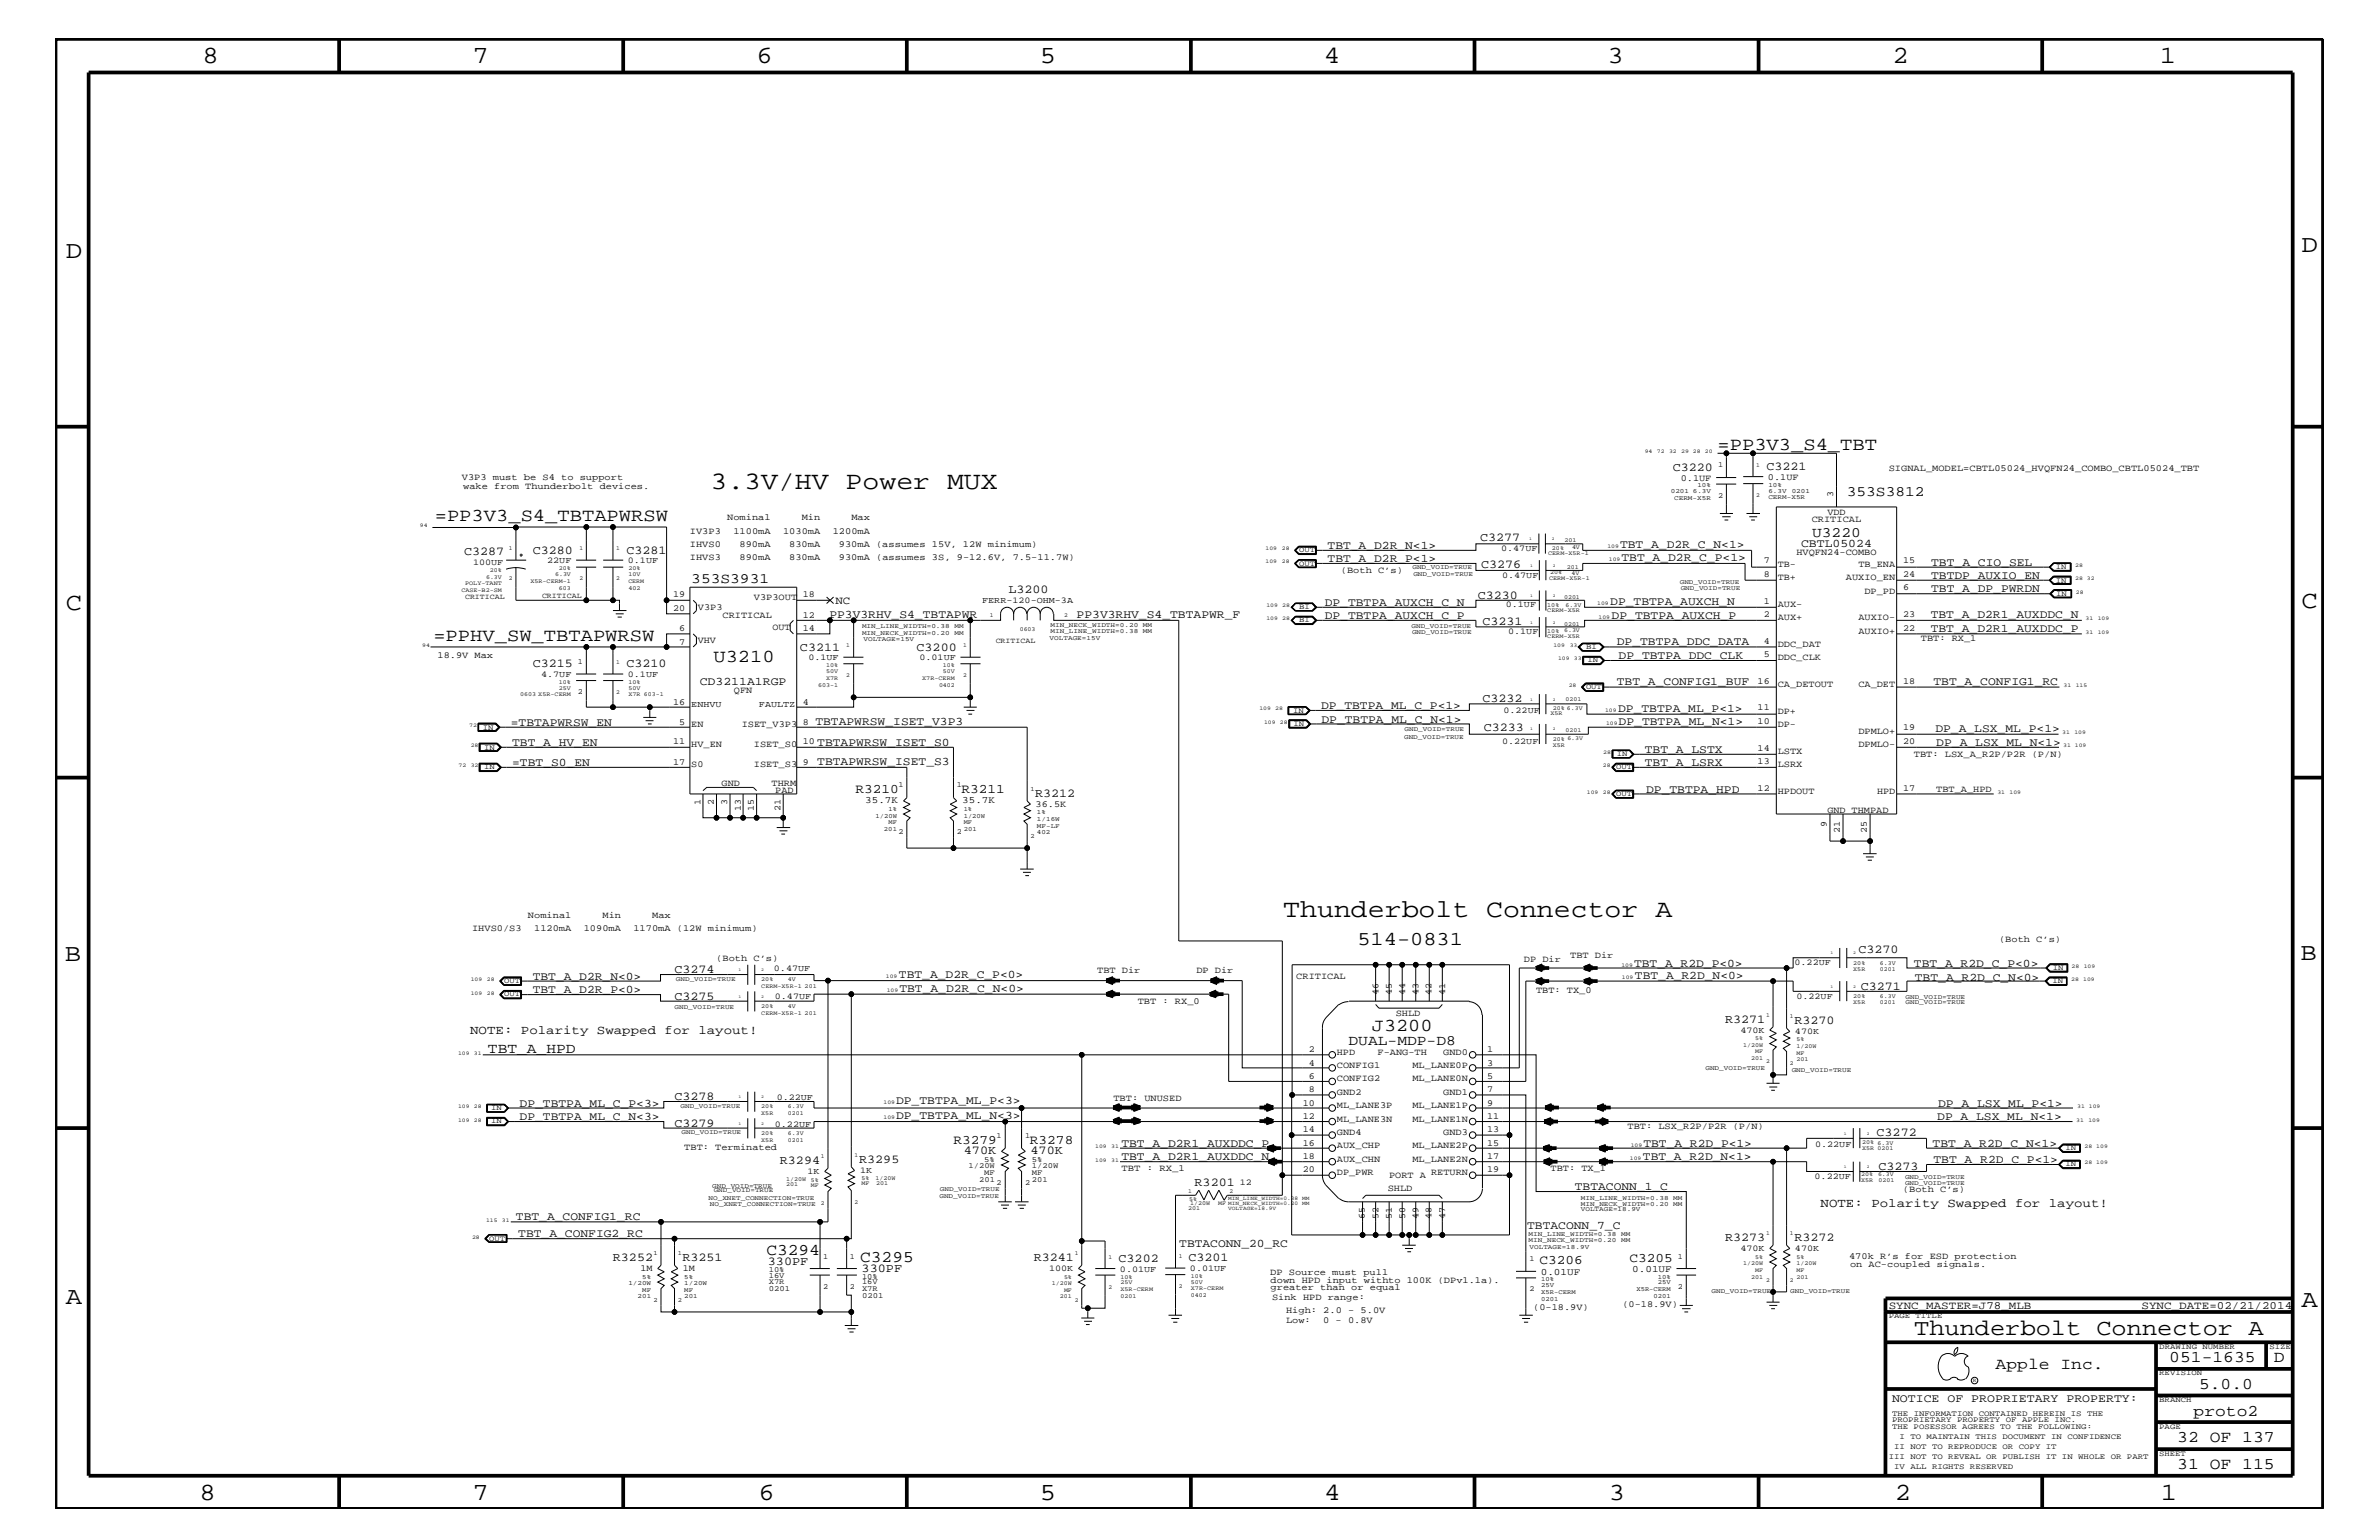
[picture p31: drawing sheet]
<svg xmlns="http://www.w3.org/2000/svg" width="432mm" height="279mm" viewBox="0 0 432 279" stroke-linecap="round" stroke-linejoin="round" font-family="sans-serif">
<defs><g id="words">
<g font-size="4.6">
<text x="128.9" y="88.7">3.3V/HV Power MUX</text>
<text x="232.9" y="166.4">Thunderbolt Connector A</text>
</g>
<g font-size="4.5">
<text x="36.7" y="11.5">8</text>
<text x="85.8" y="11.5">7</text>
<text x="137.3" y="11.5">6</text>
<text x="188.7" y="11.5">5</text>
<text x="240.3" y="11.5">4</text>
<text x="291.8" y="11.5">3</text>
<text x="343.5" y="11.5">2</text>
<text x="392" y="11.5">1</text>
<text x="11.9" y="46.8">D</text>
<text x="417.7" y="45.7">D</text>
<text x="11.9" y="110.6">C</text>
<text x="417.7" y="110.3">C</text>
<text x="11.8" y="174.3">B</text>
<text x="417.6" y="174.2">B</text>
<text x="11.9" y="236.7">A</text>
<text x="417.7" y="237.1">A</text>
<text x="36.2" y="272.1">8</text>
<text x="85.8" y="272.1">7</text>
<text x="137.7" y="272.1">6</text>
<text x="188.7" y="272.1">5</text>
<text x="240.4" y="272.1">4</text>
<text x="292" y="272.1">3</text>
<text x="343.9" y="272.1">2</text>
<text x="392.2" y="272.1">1</text>
</g>
<text font-size="4.1" x="347.4" y="242.3">Thunderbolt Connector A</text>
<text font-size="3.6" x="246.4" y="171.5">514-0831</text>
<g font-size="3.3">
<text x="311.7" y="81.6">=PP3V3_S4_TBT</text>
<text x="78.9" y="94.6">=PP3V3_S4_TBTAPWRSW</text>
<text x="78.7" y="116.4">=PPHV_SW_TBTAPWRSW</text>
<text x="129.5" y="120.2">U3210</text>
<text x="249" y="187.1">J3200</text>
</g>
<g font-size="3">
<text x="139.1" y="227.7">C3294</text>
<text x="156.1" y="229">C3295</text>
<text x="362.2" y="248.4">Apple Inc.</text>
<text x="393.7" y="247.1">051-1635</text>
<text x="399.2" y="252">5.0.0</text>
<text x="412.7" y="247.1">D</text>
<text x="398.1" y="256.8">proto2</text>
<text x="395.2" y="261.6">32 OF 137</text>
<text x="395.2" y="266.6">31 OF 115</text>
</g>
<g font-size="2.6">
<text x="335.2" y="90">353S3812</text>
<text x="328.9" y="97.5">U3220</text>
<text x="125.5" y="105.9">353S3931</text>
<text x="88.6" y="191.1">TBT_A_HPD</text>
<text x="244.8" y="189.5">DUAL-MDP-D8</text>
</g>
<g font-size="2.4">
<text x="155.3" y="144">R3210</text>
<text x="174.5" y="144">R3211</text>
<text x="173.1" y="207.6">R3279</text>
<text x="186.9" y="207.6">R3278</text>
<text x="279.4" y="229.4">C3206</text>
<text x="295.7" y="229">C3205</text>
</g>
<g font-size="2.3">
<text x="85.3" y="187.6">NOTE: Polarity Swapped for layout!</text>
<text x="330.5" y="219">NOTE: Polarity Swapped for layout!</text>
</g>
<g font-size="2.2">
<text x="303.6" y="85.4">C3220</text>
<text x="320.6" y="85.3">C3221</text>
<text x="84.2" y="100.8">C3287</text>
<text x="96.7" y="100.4">C3280</text>
<text x="113.7" y="100.4">C3281</text>
<text x="268.6" y="98.2">C3277</text>
<text x="183" y="107.6">L3200</text>
<text x="268.8" y="103">C3276</text>
<text x="268.2" y="108.7">C3230</text>
<text x="269.1" y="113.4">C3231</text>
<text x="145.2" y="118.1">C3211</text>
<text x="166.4" y="118.1">C3200</text>
<text x="96.7" y="121">C3215</text>
<text x="113.7" y="121">C3210</text>
<text x="269.1" y="127.4">C3232</text>
<text x="269.3" y="132.7">C3233</text>
<text x="187.9" y="144.6">R3212</text>
<text x="337.3" y="172.9">C3270</text>
<text x="122.4" y="176.6">C3274</text>
<text x="337.7" y="179.6">C3271</text>
<text x="122.4" y="181.4">C3275</text>
<text x="313.1" y="185.5">R3271</text>
<text x="325.7" y="185.8">R3270</text>
<text x="122.4" y="199.6">C3278</text>
<text x="122.4" y="204.4">C3279</text>
<text x="174.9" y="209.4">470K</text>
<text x="187" y="209.4">470K</text>
<text x="340.6" y="206">C3272</text>
<text x="141.6" y="211.3">R3294</text>
<text x="156" y="211">R3295</text>
<text x="216.8" y="215.3">R3201</text>
<text x="341" y="212.2">C3273</text>
<text x="313.1" y="225.2">R3273</text>
<text x="325.7" y="225.2">R3272</text>
<text x="111.3" y="228.8">R3252</text>
<text x="123.9" y="228.8">R3251</text>
<text x="139.4" y="229.6">330PF</text>
<text x="156.4" y="230.7">330PF</text>
<text x="187.6" y="228.8">R3241</text>
<text x="203" y="229">C3202</text>
<text x="215.7" y="228.8">C3201</text>
</g>
<g font-size="2.1">
<text x="241" y="99.6">TBT_A_D2R_N&lt;1&gt;</text>
<text x="294" y="99.3">TBT_A_D2R_C_N&lt;1&gt;</text>
<text x="294.3" y="101.8">TBT_A_D2R_C_P&lt;1&gt;</text>
<text x="326.9" y="99.3">CBTL05024</text>
<text x="241" y="102.1">TBT_A_D2R_P&lt;1&gt;</text>
<text x="350.5" y="105">TBTDP_AUXIO_EN</text>
<text x="350.5" y="107.5">TBT_A_DP_PWRDN</text>
<text x="350.5" y="102.6">TBT_A_CIO_SEL</text>
<text x="150.5" y="112">PP3V3RHV_S4_TBTAPWR</text>
<text x="195.4" y="112">PP3V3RHV_S4_TBTAPWR_F</text>
<text x="240.5" y="112.3">DP_TBTPA_AUXCH_C_P</text>
<text x="240.5" y="109.9">DP_TBTPA_AUXCH_C_N</text>
<text x="292.3" y="109.8">DP_TBTPA_AUXCH_N</text>
<text x="292.5" y="112.3">DP_TBTPA_AUXCH_P</text>
<text x="350.4" y="112.2">TBT_A_D2R1_AUXDDC_N</text>
<text x="293.5" y="117">DP_TBTPA_DDC_DATA</text>
<text x="293.8" y="119.5">DP_TBTPA_DDC_CLK</text>
<text x="350.4" y="114.7">TBT_A_D2R1_AUXDDC_P</text>
<text x="127" y="124.2">CD3211A1RGP</text>
<text x="293.5" y="124.2">TBT_A_CONFIG1_BUF</text>
<text x="350.9" y="124.3">TBT_A_CONFIG1_RC</text>
<text x="92.7" y="131.7">=TBTAPWRSW_EN</text>
<text x="148" y="131.6">TBTAPWRSW_ISET_V3P3</text>
<text x="239.8" y="128.7">DP_TBTPA_ML_C_P&lt;1&gt;</text>
<text x="239.9" y="131.1">DP_TBTPA_ML_C_N&lt;1&gt;</text>
<text x="293.7" y="129.1">DP_TBTPA_ML_P&lt;1&gt;</text>
<text x="293.8" y="131.6">DP_TBTPA_ML_N&lt;1&gt;</text>
<text x="93" y="135.3">TBT_A_HV_EN</text>
<text x="148.3" y="135.3">TBTAPWRSW_ISET_S0</text>
<text x="298.5" y="136.6">TBT_A_LSTX</text>
<text x="351.3" y="132.8">DP_A_LSX_ML_P&lt;1&gt;</text>
<text x="351.5" y="135.3">DP_A_LSX_ML_N&lt;1&gt;</text>
<text x="93" y="139">=TBT_S0_EN</text>
<text x="148.3" y="138.7">TBTAPWRSW_ISET_S3</text>
<text x="298.5" y="139">TBT_A_LSRX</text>
<text x="298.8" y="143.9">DP_TBTPA_HPD</text>
<text x="96.7" y="177.7">TBT_A_D2R_N&lt;0&gt;</text>
<text x="163.2" y="177.4">TBT_A_D2R_C_P&lt;0&gt;</text>
<text x="163.2" y="179.9">TBT_A_D2R_C_N&lt;0&gt;</text>
<text x="296.6" y="175.4">TBT_A_R2D_P&lt;0&gt;</text>
<text x="296.8" y="177.7">TBT_A_R2D_N&lt;0&gt;</text>
<text x="347.4" y="175.4">TBT_A_R2D_C_P&lt;0&gt;</text>
<text x="347.6" y="177.9">TBT_A_R2D_C_N&lt;0&gt;</text>
<text x="96.7" y="180.2">TBT_A_D2R_P&lt;0&gt;</text>
<text x="94.3" y="203.2">DP_TBTPA_ML_C_N&lt;3&gt;</text>
<text x="94.3" y="200.9">DP_TBTPA_ML_C_P&lt;3&gt;</text>
<text x="162.6" y="200.3">DP_TBTPA_ML_P&lt;3&gt;</text>
<text x="162.6" y="203">DP_TBTPA_ML_N&lt;3&gt;</text>
<text x="351.6" y="203.2">DP_A_LSX_ML_N&lt;1&gt;</text>
<text x="351.8" y="200.9">DP_A_LSX_ML_P&lt;1&gt;</text>
<text x="203.5" y="208.1">TBT_A_D2R1_AUXDDC_P</text>
<text x="298.3" y="208.1">TBT_A_R2D_P&lt;1&gt;</text>
<text x="350.8" y="208.1">TBT_A_R2D_C_N&lt;1&gt;</text>
<text x="203.5" y="210.5">TBT_A_D2R1_AUXDDC_N</text>
<text x="285.8" y="215.8">TBTACONN_1_C</text>
<text x="298.2" y="210.4">TBT_A_R2D_N&lt;1&gt;</text>
<text x="350.9" y="211">TBT_A_R2D_C_P&lt;1&gt;</text>
<text x="93.6" y="221.4">TBT_A_CONFIG1_RC</text>
<text x="94.1" y="224.5">TBT_A_CONFIG2_RC</text>
<text x="214" y="226.3">TBTACONN_20_RC</text>
<text x="277.2" y="223">TBTACONN_7_C</text>
<text x="343.4" y="254.4">NOTICE OF PROPRIETARY PROPERTY:</text>
</g>
<g font-size="2">
<text x="151.6" y="109.5">NC</text>
<text x="342.8" y="237.4">SYNC_MASTER=J78_MLB</text>
<text x="388.7" y="237.4">SYNC_DATE=02/21/2014</text>
</g>
<g font-size="1.8">
<text x="157.1" y="145.7">35.7K</text>
<text x="174.7" y="145.7">35.7K</text>
<text x="279.7" y="231.3">0.01UF</text>
<text x="296.2" y="230.7">0.01UF</text>
</g>
<g font-size="1.7">
<text x="83.8" y="87.1">V3P3 must be S4 to support</text>
<text x="84.1" y="88.7">wake from Thunderbolt devices.</text>
<text x="305.1" y="87.2">0.1UF</text>
<text x="320.9" y="87.1">0.1UF</text>
<text x="342.8" y="85.5">SIGNAL_MODEL=CBTL05024_HVQFN24_COMBO_CBTL05024_TBT</text>
<text x="132" y="94.3">Nominal</text>
<text x="145.5" y="94.3">Min</text>
<text x="154.5" y="94.3">Max</text>
<text x="328.8" y="94.8">CRITICAL</text>
<text x="331.7" y="93.4">VDD</text>
<text x="332.7" y="90.1" transform="rotate(-90 332.7 90.1)">3</text>
<text x="125.2" y="99.3">IHVS0</text>
<text x="125.2" y="101.6">IHVS3</text>
<text x="125.2" y="96.8">IV3P3</text>
<text x="133.1" y="96.8">1100mA</text>
<text x="134.2" y="99.3">890mA</text>
<text x="134.2" y="101.6">890mA</text>
<text x="142.1" y="96.8">1030mA</text>
<text x="143.2" y="99.3">830mA</text>
<text x="143.2" y="101.6">830mA</text>
<text x="151.1" y="96.8">1200mA</text>
<text x="152.3" y="99.3">930mA (assumes 15V, 12W minimum)</text>
<text x="152.3" y="101.6">930mA (assumes 3S, 9-12.6V, 7.5-11.7W)</text>
<text x="326.1" y="100.8">HVQFN24-COMBO</text>
<text x="243.4" y="104">(Both C’s)</text>
<text x="320.1" y="102.2">7</text>
<text x="320.1" y="104.7">8</text>
<text x="322.7" y="105.3">TB+</text>
<text x="322.7" y="102.9">TB-</text>
<text x="335" y="105.3">AUXIO_EN</text>
<text x="337.3" y="102.9">TB_ENA</text>
<text x="338.4" y="107.7">DP_PD</text>
<text x="345.4" y="107.1">6</text>
<text x="345.4" y="104.7">24</text>
<text x="345.4" y="102.2">15</text>
<text x="122.2" y="108.4">19</text>
<text x="122.2" y="110.9">20</text>
<text x="126.7" y="110.6">V3P3</text>
<text x="131.1" y="112">CRITICAL</text>
<text x="136.8" y="108.8">V3P3OUT</text>
<text x="145.7" y="112">12</text>
<text x="145.7" y="108.4">18</text>
<text x="320.1" y="112">2</text>
<text x="320.1" y="109.5">1</text>
<text x="322.7" y="112.6">AUX+</text>
<text x="322.7" y="110.2">AUX-</text>
<text x="337.3" y="112.6">AUXIO-</text>
<text x="345.4" y="112">23</text>
<text x="79.4" y="119.3">18.9V Max</text>
<text x="123.3" y="114.5">6</text>
<text x="123.3" y="117">7</text>
<text x="126.7" y="116.7">VHV</text>
<text x="140.2" y="114.2">OUT</text>
<text x="145.7" y="114.5">14</text>
<text x="320.1" y="119.2">5</text>
<text x="320.1" y="116.8">4</text>
<text x="322.7" y="119.8">DDC_CLK</text>
<text x="322.7" y="117.4">DDC_DAT</text>
<text x="337.3" y="115">AUXIO+</text>
<text x="345.4" y="114.4">22</text>
<text x="348.7" y="116.4">TBT: RX_1</text>
<text x="133.2" y="125.7">QFN</text>
<text x="319" y="124.1">16</text>
<text x="322.7" y="124.7">CA_DETOUT</text>
<text x="337.3" y="124.7">CA_DET</text>
<text x="345.4" y="124.1">18</text>
<text x="122.2" y="127.9">16</text>
<text x="123.3" y="131.5">5</text>
<text x="125.5" y="131.9">EN</text>
<text x="134.6" y="131.9">ISET_V3P3</text>
<text x="145.7" y="131.5">8</text>
<text x="145.7" y="127.9">4</text>
<text x="319" y="128.9">11</text>
<text x="319" y="131.3">10</text>
<text x="322.7" y="129.6">DP+</text>
<text x="322.7" y="131.9">DP-</text>
<text x="122.2" y="135.1">11</text>
<text x="125.5" y="135.6">HV_EN</text>
<text x="136.8" y="135.5">ISET_S0</text>
<text x="145.7" y="135.1">10</text>
<text x="319" y="136.2">14</text>
<text x="322.7" y="136.8">LSTX</text>
<text x="337.3" y="133.2">DPMLO+</text>
<text x="337.3" y="135.6">DPMLO-</text>
<text x="345.4" y="132.5">19</text>
<text x="345.4" y="135">20</text>
<text x="347.4" y="137.3">TBT: LSX_A_R2P/P2R (P/N)</text>
<text x="122.2" y="138.7">17</text>
<text x="125.5" y="139.2">S0</text>
<text x="131" y="142.6">GND</text>
<text x="136.8" y="139.1">ISET_S3</text>
<text x="140" y="142.6">THRM</text>
<text x="140.7" y="143.9">PAD</text>
<text x="145.7" y="138.7">9</text>
<text x="319" y="138.6">13</text>
<text x="319" y="143.5">12</text>
<text x="322.7" y="139.2">LSRX</text>
<text x="345.4" y="143.5">17</text>
<text x="351.5" y="143.7">TBT_A_HPD</text>
<text x="127.2" y="146" transform="rotate(-90 127.2 146)">1</text>
<text x="129.5" y="146" transform="rotate(-90 129.5 146)">2</text>
<text x="132" y="146" transform="rotate(-90 132 146)">3</text>
<text x="134.5" y="147.1" transform="rotate(-90 134.5 147.1)">13</text>
<text x="136.8" y="147.1" transform="rotate(-90 136.8 147.1)">15</text>
<text x="141.6" y="147.1" transform="rotate(-90 141.6 147.1)">21</text>
<text x="188" y="146.4">36.5K</text>
<text x="322.7" y="144">HPDOUT</text>
<text x="331.7" y="147.5">GND THMPAD</text>
<text x="340.7" y="144">HPD</text>
<text x="331.6" y="150.1" transform="rotate(-90 331.6 150.1)">9</text>
<text x="333.9" y="151.2" transform="rotate(-90 333.9 151.2)">21</text>
<text x="338.8" y="151.2" transform="rotate(-90 338.8 151.2)">25</text>
<text x="95.8" y="166.5">Nominal</text>
<text x="109.4" y="166.5">Min</text>
<text x="118.4" y="166.5">Max</text>
<text x="85.7" y="168.9">IHVS0/S3</text>
<text x="96.9" y="168.9">1120mA</text>
<text x="106" y="168.9">1090mA</text>
<text x="115" y="168.9">1170mA (12W minimum)</text>
<text x="285" y="173.8">TBT Dir</text>
<text x="362.8" y="170.9">(Both C’s)</text>
<text x="130" y="174.3">(Both C’s)</text>
<text x="199.1" y="176.6">TBT Dir</text>
<text x="217.2" y="176.6">DP Dir</text>
<text x="235.3" y="177.6">CRITICAL</text>
<text x="276.6" y="174.6">DP Dir</text>
<text x="206.5" y="182.1">TBT : RX_0</text>
<text x="250.2" y="180.5" transform="rotate(-90 250.2 180.5)">46</text>
<text x="252.6" y="180.5" transform="rotate(-90 252.6 180.5)">45</text>
<text x="253.3" y="184.3">SHLD</text>
<text x="255" y="180.5" transform="rotate(-90 255 180.5)">44</text>
<text x="257.5" y="180.5" transform="rotate(-90 257.5 180.5)">43</text>
<text x="259.8" y="180.5" transform="rotate(-90 259.8 180.5)">42</text>
<text x="262.3" y="180.5" transform="rotate(-90 262.3 180.5)">41</text>
<text x="278.8" y="180.2">TBT: TX_0</text>
<text x="237.6" y="190.9">2</text>
<text x="242.7" y="191.4">HPD</text>
<text x="250" y="191.4">F-ANG-TH</text>
<text x="262" y="191.4">GND0</text>
<text x="269.9" y="190.9">1</text>
<text x="237.6" y="193.3">4</text>
<text x="237.6" y="195.7">6</text>
<text x="242.7" y="193.7">CONFIG1</text>
<text x="242.7" y="196.2">CONFIG2</text>
<text x="256.4" y="193.7">ML_LANE0P</text>
<text x="256.4" y="196.2">ML_LANE0N</text>
<text x="269.9" y="195.7">5</text>
<text x="269.9" y="193.3">3</text>
<text x="202.1" y="199.8">TBT: UNUSED</text>
<text x="236.5" y="200.6">10</text>
<text x="236.5" y="203">12</text>
<text x="237.6" y="198.1">8</text>
<text x="242.7" y="198.7">GND2</text>
<text x="242.7" y="203.5">ML_LANE3N</text>
<text x="242.7" y="201">ML_LANE3P</text>
<text x="256.4" y="203.5">ML_LANE1N</text>
<text x="256.4" y="201">ML_LANE1P</text>
<text x="262" y="198.7">GND1</text>
<text x="269.9" y="203">11</text>
<text x="269.9" y="198.1">7</text>
<text x="269.9" y="200.6">9</text>
<text x="124.2" y="208.7">TBT: Terminated</text>
<text x="236.5" y="205.4">14</text>
<text x="236.5" y="207.9">16</text>
<text x="242.7" y="205.9">GND4</text>
<text x="242.7" y="208.3">AUX_CHP</text>
<text x="256.4" y="208.3">ML_LANE2P</text>
<text x="262" y="205.9">GND3</text>
<text x="269.9" y="205.4">13</text>
<text x="269.9" y="207.9">15</text>
<text x="295.4" y="204.8">TBT: LSX_R2P/P2R (P/N)</text>
<text x="203.5" y="212.5">TBT : RX_1</text>
<text x="236.5" y="212.7">20</text>
<text x="236.5" y="210.3">18</text>
<text x="242.7" y="213.2">DP_PWR</text>
<text x="242.7" y="210.8">AUX_CHN</text>
<text x="252.1" y="213.8">PORT A</text>
<text x="256.4" y="210.8">ML_LANE2N</text>
<text x="259.8" y="213.2">RETURN</text>
<text x="269.9" y="212.7">19</text>
<text x="269.9" y="210.3">17</text>
<text x="281.4" y="212.5">TBT: TX_1</text>
<text x="247.7" y="221.1" transform="rotate(-90 247.7 221.1)">65</text>
<text x="250.2" y="221.1" transform="rotate(-90 250.2 221.1)">52</text>
<text x="251.9" y="216">SHLD</text>
<text x="252.6" y="221.1" transform="rotate(-90 252.6 221.1)">51</text>
<text x="255" y="221.1" transform="rotate(-90 255 221.1)">50</text>
<text x="257.5" y="221.1" transform="rotate(-90 257.5 221.1)">49</text>
<text x="259.8" y="221.1" transform="rotate(-90 259.8 221.1)">48</text>
<text x="262.3" y="221.1" transform="rotate(-90 262.3 221.1)">47</text>
<text x="345.4" y="216.2">(Both C’s)</text>
<text x="116.2" y="230.7">1M</text>
<text x="124" y="230.7">1M</text>
<text x="230.5" y="231.3">DP Source must pull</text>
<text x="230.6" y="232.7">down HPD input withto 100K (DPv1.1a).</text>
<text x="335.6" y="228.4">470k R’s for ESD protection</text>
<text x="335.8" y="229.9">on AC-coupled signals.</text>
<text x="230.6" y="234">greater than or equal</text>
<text x="230.9" y="235.8">Sink HPD range:</text>
<text x="233.4" y="238.3">High: 2.0 - 5.0V</text>
<text x="278.3" y="237.7">(0-18.9V)</text>
<text x="294.5" y="237.1">(0-18.9V)</text>
<text x="233.4" y="240.1">Low:</text>
<text x="240.2" y="240.1">0 - 0.8V</text>
</g>
<g font-size="1.6">
<text x="272.5" y="99.9">0.47UF</text>
<text x="85.9" y="102.5">100UF</text>
<text x="99.3" y="102.2">22UF</text>
<text x="114" y="102.2">0.1UF</text>
<text x="272.6" y="104.8">0.47UF</text>
<text x="178.3" y="109.3">FERR-120-OHM-3A</text>
<text x="273.3" y="110.2">0.1UF</text>
<text x="146.7" y="119.8">0.1UF</text>
<text x="166.9" y="119.8">0.01UF</text>
<text x="273.7" y="115">0.1UF</text>
<text x="98.2" y="122.9">4.7UF</text>
<text x="114" y="122.9">0.1UF</text>
<text x="125.5" y="128.3">ENHVU</text>
<text x="137.8" y="128.3">FAULTZ</text>
<text x="272.9" y="129.4">0.22UF</text>
<text x="272.6" y="134.9">0.22UF</text>
<text x="140.5" y="176.2">0.47UF</text>
<text x="325.7" y="175">0.22UF</text>
<text x="140.6" y="181.3">0.47UF</text>
<text x="326.1" y="181.2">0.22UF</text>
<text x="315.9" y="187.4">470K</text>
<text x="325.8" y="187.6">470K</text>
<text x="141" y="199.5">0.22UF</text>
<text x="140.6" y="204.4">0.22UF</text>
<text x="329.4" y="208.1">0.22UF</text>
<text x="146.6" y="213">1K</text>
<text x="156.1" y="212.8">1K</text>
<text x="225" y="214.9">12</text>
<text x="329.4" y="213.9">0.22UF</text>
<text x="315.9" y="227">470K</text>
<text x="325.8" y="227">470K</text>
<text x="190.4" y="230.7">100K</text>
<text x="203.3" y="230.7">0.01UF</text>
<text x="216" y="230.7">0.01UF</text>
</g>
<g font-size="1.4">
<text x="311.8" y="84.8">1</text>
<text x="311.8" y="90.3">2</text>
<text x="235.8" y="100.2">OUT</text>
<text x="235.8" y="102.6">OUT</text>
<text x="373.1" y="103.2">IN</text>
<text x="373.1" y="105.7">IN</text>
<text x="84.4" y="108.7">CRITICAL</text>
<text x="98.4" y="108.6">CRITICAL</text>
<text x="235.8" y="110.5">BI</text>
<text x="235.8" y="112.9">BI</text>
<text x="373.2" y="108.1">IN</text>
<text x="180.7" y="116.7">CRITICAL</text>
<text x="287.9" y="117.8">BI</text>
<text x="104.9" y="125.9">2</text>
<text x="104.9" y="120.4">1</text>
<text x="287.9" y="125.1">OUT</text>
<text x="288.1" y="120.2">IN</text>
<text x="234.7" y="129.3">IN</text>
<text x="234.8" y="131.7">IN</text>
<text x="87.6" y="132.4">IN</text>
<text x="87.9" y="136">IN</text>
<text x="293.5" y="137.2">IN</text>
<text x="87.9" y="139.6">IN</text>
<text x="163.1" y="142.9">1</text>
<text x="173.7" y="142.9">1</text>
<text x="293.4" y="139.6">OUT</text>
<text x="293.4" y="144.5">OUT</text>
<text x="163.1" y="151.3">2</text>
<text x="173.7" y="151.3">2</text>
<text x="91.5" y="178.4">OUT</text>
<text x="372.5" y="178.4">IN</text>
<text x="372.6" y="176">IN</text>
<text x="91.5" y="180.8">OUT</text>
<text x="89.2" y="201.5">IN</text>
<text x="89.2" y="203.8">IN</text>
<text x="180.8" y="206.5">1</text>
<text x="186.1" y="206.5">1</text>
<text x="374.9" y="208.7">IN</text>
<text x="175.8" y="211.9">1/20W</text>
<text x="177.7" y="214.4">201</text>
<text x="178.6" y="213.2">MF</text>
<text x="178.6" y="210.8">5%</text>
<text x="180.8" y="215">2</text>
<text x="186.1" y="215">2</text>
<text x="187.3" y="214.4">201</text>
<text x="187.3" y="210.8">5%</text>
<text x="187.3" y="211.9">1/20W</text>
<text x="187.3" y="213.2">MF</text>
<text x="374.9" y="211.6">IN</text>
<text x="88.8" y="225.1">OUT</text>
<text x="139.5" y="231.8">16V</text>
<text x="139.5" y="230.7">10%</text>
<text x="139.5" y="233">X7R</text>
<text x="149.4" y="233.8">2</text>
<text x="149.4" y="228.4">1</text>
<text x="154.3" y="233.8">2</text>
<text x="154.3" y="228.4">1</text>
<text x="156.5" y="233">16V</text>
<text x="156.5" y="232">10%</text>
<text x="277.6" y="228.8">1</text>
<text x="304.5" y="233.8">2</text>
<text x="304.5" y="228.4">1</text>
<text x="139.5" y="234.3">0201</text>
<text x="156.5" y="234.3">X7R</text>
<text x="156.5" y="235.5">0201</text>
<text x="277.6" y="234.3">2</text>
<text x="342.8" y="239.2">PAGE TITLE</text>
<text x="391.9" y="244.7">DRAWING NUMBER</text>
<text x="411.9" y="244.7">SIZE</text>
<text x="391.9" y="249.5">REVISION</text>
<text x="343.4" y="256.8">THE INFORMATION CONTAINED HEREIN IS THE</text>
<text x="391.9" y="254.4">BRANCH</text>
<text x="343.4" y="258">PROPRIETARY PROPERTY OF APPLE INC.</text>
<text x="343.4" y="259.3">THE POSESSOR AGREES TO THE FOLLOWING:</text>
<text x="343.8" y="262.9">II NOT TO REPRODUCE OR COPY IT</text>
<text x="344.8" y="261.1">I TO MAINTAIN THIS DOCUMENT IN CONFIDENCE</text>
<text x="391.9" y="259.3">PAGE</text>
<text x="342.8" y="264.7">III NOT TO REVEAL OR PUBLISH IT IN WHOLE OR PART</text>
<text x="343.8" y="266.6">IV ALL RIGHTS RESERVED</text>
<text x="391.9" y="264.1">SHEET</text>
</g>
<g font-size="1.2">
<text x="303.3" y="89.5">0201</text>
<text x="307.3" y="89.5">6.3V</text>
<text x="308.1" y="88.4">10%</text>
<text x="321" y="89.4">6.3V</text>
<text x="321" y="88.3">10%</text>
<text x="325.2" y="89.4">0201</text>
<text x="303.9" y="90.7">CERM-X5R</text>
<text x="321" y="90.6">CERM-X5R</text>
<text x="256.4" y="103.3">GND_VOID=TRUE</text>
<text x="256.5" y="104.4">GND_VOID=TRUE</text>
<text x="304.9" y="106">GND_VOID=TRUE</text>
<text x="305.1" y="107.1">GND_VOID=TRUE</text>
<text x="156.5" y="114">MIN_LINE_WIDTH=0.38</text>
<text x="173.2" y="114">MM</text>
<text x="190.7" y="113.7">MIN_NECK_WIDTH=0.20</text>
<text x="207.4" y="113.7">MM</text>
<text x="256.2" y="114">GND_VOID=TRUE</text>
<text x="156.5" y="115.3">MIN_NECK_WIDTH=0.20</text>
<text x="156.7" y="116.4">VOLTAGE=15V</text>
<text x="173.2" y="115.3">MM</text>
<text x="190.5" y="116.1">VOLTAGE=15V</text>
<text x="190.7" y="114.8">MIN_LINE_WIDTH=0.38</text>
<text x="207.4" y="114.8">MM</text>
<text x="256.3" y="115.1">GND_VOID=TRUE</text>
<text x="254.8" y="134.1">GND_VOID=TRUE</text>
<text x="254.9" y="132.7">GND_VOID=TRUE</text>
<text x="187" y="143.5">1</text>
<text x="158.9" y="148.4">1/20W</text>
<text x="161.3" y="149.5">MF</text>
<text x="161.3" y="147.1">1%</text>
<text x="174.9" y="147.1">1%</text>
<text x="174.9" y="149.5">MF</text>
<text x="174.9" y="148.4">1/20W</text>
<text x="188.2" y="147.7">1%</text>
<text x="188.2" y="149">1/16W</text>
<text x="160.4" y="150.7">201</text>
<text x="174.9" y="150.7">201</text>
<text x="187" y="152">2</text>
<text x="188.2" y="151.3">402</text>
<text x="188.2" y="150.1">MF-LF</text>
<text x="122.7" y="178">GND_VOID=TRUE</text>
<text x="122.4" y="183">GND_VOID=TRUE</text>
<text x="345.9" y="181.2">GND_VOID=TRUE</text>
<text x="345.9" y="182.2">GND_VOID=TRUE</text>
<text x="309.5" y="194.2">GND_VOID=TRUE</text>
<text x="325.2" y="194.5">GND_VOID=TRUE</text>
<text x="123.5" y="201">GND_VOID=TRUE</text>
<text x="123.7" y="205.8">GND_VOID=TRUE</text>
<text x="129.3" y="215.5">GND_VOID=TRUE</text>
<text x="345.8" y="213.9">GND_VOID=TRUE</text>
<text x="345.8" y="214.9">GND_VOID=TRUE</text>
<text x="128.6" y="217.8">NO_XNET_CONNECTION=TRUE</text>
<text x="128.9" y="218.7">NO_XNET_CONNECTION=TRUE</text>
<text x="129.5" y="216.4">GND_VOID=TRUE</text>
<text x="170.5" y="217.3">GND_VOID=TRUE</text>
<text x="170.6" y="216.1">GND_VOID=TRUE</text>
<text x="286.9" y="218.9">MIN_NECK_WIDTH=0.20</text>
<text x="286.9" y="217.8">MIN_LINE_WIDTH=0.38</text>
<text x="286.9" y="219.7">VOLTAGE=18.9V</text>
<text x="303.7" y="218.9">MM</text>
<text x="303.7" y="217.8">MM</text>
<text x="118.6" y="227.7">1</text>
<text x="123" y="227.7">1</text>
<text x="277.5" y="224.3">MIN_LINE_WIDTH=0.38</text>
<text x="277.5" y="225.4">MIN_NECK_WIDTH=0.20</text>
<text x="277.6" y="226.7">VOLTAGE=18.9V</text>
<text x="294.2" y="224.3">MM</text>
<text x="294.2" y="225.4">MM</text>
<text x="114" y="233.2">1/20W</text>
<text x="116.6" y="232">5%</text>
<text x="124.2" y="232">5%</text>
<text x="124.2" y="233.2">1/20W</text>
<text x="279.7" y="233.5">25V</text>
<text x="279.7" y="232.4">10%</text>
<text x="300.9" y="232">10%</text>
<text x="300.9" y="233">25V</text>
<text x="115.7" y="235.6">201</text>
<text x="116.6" y="234.4">MF</text>
<text x="118.6" y="236.2">2</text>
<text x="123" y="236.2">2</text>
<text x="124.2" y="235.6">201</text>
<text x="124.2" y="234.4">MF</text>
<text x="279.7" y="236">0201</text>
<text x="279.7" y="234.7">X5R-CERM</text>
<text x="297" y="234.3">X5R-CERM</text>
<text x="300.1" y="235.5">0201</text>
<text x="310.6" y="234.6">GND_VOID=TRUE</text>
<text x="325" y="234.6">GND_VOID=TRUE</text>
</g>
<g font-size="1.1">
<text x="318.8" y="84.7">1</text>
<text x="318.8" y="90.1">2</text>
<text x="92.4" y="99.9">1</text>
<text x="105.2" y="99.9">1</text>
<text x="111.8" y="99.9">1</text>
<text x="281" y="100.7">CERM-X5R-1</text>
<text x="281.7" y="99.9">20%</text>
<text x="284" y="98.4">201</text>
<text x="285.3" y="99.7">4V</text>
<text x="83.7" y="107.4">CASE-B2-SM</text>
<text x="84.4" y="106.1">POLY-TANT</text>
<text x="88.2" y="105">6.3V</text>
<text x="88.9" y="103.8">20%</text>
<text x="92.4" y="105.3">2</text>
<text x="96.3" y="105.8">X5R-CERM-1</text>
<text x="100.8" y="104.6">6.3V</text>
<text x="101.4" y="107">603</text>
<text x="101.4" y="103.5">20%</text>
<text x="105.2" y="105.3">2</text>
<text x="111.8" y="105.3">2</text>
<text x="114" y="107">402</text>
<text x="114" y="105.8">CERM</text>
<text x="114" y="103.5">20%</text>
<text x="114" y="104.6">10V</text>
<text x="281.2" y="105.2">CERM-X5R-1</text>
<text x="281.3" y="104.2">20%</text>
<text x="284.4" y="103.2">201</text>
<text x="285.2" y="104.3">4V</text>
<text x="179.7" y="112">1</text>
<text x="193.1" y="112">2</text>
<text x="280.8" y="111.1">CERM-X5R</text>
<text x="280.8" y="110.2">10%</text>
<text x="283.9" y="108.7">0201</text>
<text x="283.9" y="113.7">0201</text>
<text x="284.1" y="110.2">6.3V</text>
<text x="153.6" y="117.4">1</text>
<text x="174.8" y="117.4">1</text>
<text x="185.1" y="114.5">0603</text>
<text x="280.8" y="114.8">10%</text>
<text x="280.8" y="115.7">CERM-X5R</text>
<text x="283.9" y="114.8">6.3V</text>
<text x="101.4" y="125.2">25V</text>
<text x="101.4" y="124.1">10%</text>
<text x="111.8" y="125.9">2</text>
<text x="111.8" y="120.4">1</text>
<text x="114" y="124.1">10%</text>
<text x="114" y="125.2">50V</text>
<text x="148.5" y="124.6">603-1</text>
<text x="149.9" y="121">10%</text>
<text x="149.9" y="123.4">X7R</text>
<text x="149.9" y="122.1">50V</text>
<text x="153.6" y="122.9">2</text>
<text x="167.4" y="123.4">X7R-CERM</text>
<text x="170.4" y="124.6">0402</text>
<text x="171.1" y="122.1">50V</text>
<text x="171.1" y="121">10%</text>
<text x="174.8" y="122.9">2</text>
<text x="94.4" y="126.4">0603 X5R-CERM</text>
<text x="114" y="126.4">X7R 603-1</text>
<text x="281.4" y="129.7">X5R</text>
<text x="281.9" y="128.9">20% 6.3V</text>
<text x="284.1" y="127.2">0201</text>
<text x="281.9" y="135.6">X5R</text>
<text x="281.9" y="134.4">20% 6.3V</text>
<text x="284.1" y="132.8">0201</text>
<text x="138.2" y="178">20%</text>
<text x="138.2" y="179.3">CERM-X5R-1</text>
<text x="143" y="178">4V</text>
<text x="146" y="179.3">201</text>
<text x="336.4" y="175">20%</text>
<text x="336.4" y="176.2">X5R</text>
<text x="341.2" y="176.2">0201</text>
<text x="341.2" y="175">6.3V</text>
<text x="138.2" y="182.9">20%</text>
<text x="138.2" y="184.1">CERM-X5R-1</text>
<text x="143" y="182.9">4V</text>
<text x="146" y="184.1">201</text>
<text x="320.5" y="184.4">1</text>
<text x="324.9" y="184.7">1</text>
<text x="336.4" y="181">20%</text>
<text x="336.4" y="182.2">X5R</text>
<text x="341.2" y="182.2">0201</text>
<text x="341.2" y="181">6.3V</text>
<text x="316.4" y="189.9">1/20W</text>
<text x="318.6" y="191.1">MF</text>
<text x="318.6" y="188.7">5%</text>
<text x="326.1" y="191.4">MF</text>
<text x="326.1" y="190.2">1/20W</text>
<text x="326.1" y="188.9">5%</text>
<text x="317.8" y="192.3">201</text>
<text x="320.5" y="192.9">2</text>
<text x="324.9" y="193.2">2</text>
<text x="326.1" y="192.6">201</text>
<text x="138.2" y="202.3">X5R</text>
<text x="138.2" y="201">20%</text>
<text x="143" y="201">6.3V</text>
<text x="143" y="202.3">0201</text>
<text x="138.2" y="205.9">20%</text>
<text x="138.2" y="207.1">X5R</text>
<text x="143" y="207.1">0201</text>
<text x="143" y="205.9">6.3V</text>
<text x="155.1" y="209.9">1</text>
<text x="338" y="207.6">20% 6.3V</text>
<text x="338" y="208.6">X5R 0201</text>
<text x="142.7" y="214.2">1/20W</text>
<text x="142.7" y="215.3">201</text>
<text x="147.2" y="214.4">5%</text>
<text x="147.2" y="215.3">MF</text>
<text x="149" y="210.2">1</text>
<text x="156.4" y="214.2">5%</text>
<text x="156.4" y="215.1">MF</text>
<text x="158.9" y="214.1">1/20W</text>
<text x="159" y="215">201</text>
<text x="337.8" y="214.4">X5R</text>
<text x="337.8" y="213.4">20%</text>
<text x="340.9" y="213.4">6.3V</text>
<text x="341" y="214.4">0201</text>
<text x="149" y="218.6">2</text>
<text x="155.1" y="218.4">2</text>
<text x="215.6" y="216.4">1</text>
<text x="215.6" y="219.6">201</text>
<text x="215.9" y="217.9">5%</text>
<text x="216" y="218.6">1/20W</text>
<text x="221.1" y="218.6">MF MIN_NECK_WIDTH=0.20 MM</text>
<text x="223.2" y="216.4">2</text>
<text x="195.1" y="227.7">1</text>
<text x="320.5" y="224.1">1</text>
<text x="324.9" y="224.1">1</text>
<text x="190.9" y="233.2">1/20W</text>
<text x="193.1" y="232">5%</text>
<text x="201.2" y="233.8">2</text>
<text x="201.2" y="228.4">1</text>
<text x="203.4" y="233">25V</text>
<text x="203.4" y="232">10%</text>
<text x="214" y="233.7">2</text>
<text x="214" y="228.2">1</text>
<text x="216.2" y="232.9">50V</text>
<text x="216.2" y="231.8">10%</text>
<text x="316.4" y="229.6">1/20W</text>
<text x="317.8" y="232">201</text>
<text x="318.6" y="228.4">5%</text>
<text x="318.6" y="230.7">MF</text>
<text x="320.5" y="232.6">2</text>
<text x="324.9" y="232.6">2</text>
<text x="326.1" y="232">201</text>
<text x="326.1" y="230.7">MF</text>
<text x="326.1" y="229.6">1/20W</text>
<text x="326.1" y="228.4">5%</text>
<text x="192.4" y="235.6">201</text>
<text x="193.1" y="234.4">MF</text>
<text x="195.1" y="236.2">2</text>
<text x="203.4" y="234.3">X5R-CERM</text>
<text x="203.4" y="235.5">0201</text>
<text x="216.2" y="235.4">0402</text>
<text x="216.2" y="234.1">X7R-CERM</text>
</g>
<g font-size="1">
<text x="298.5" y="82.2">94</text>
<text x="300.7" y="82.2">72</text>
<text x="302.9" y="82.2">32</text>
<text x="305.1" y="82.2">29 28</text>
<text x="309.5" y="82.2">20</text>
<text x="76.2" y="95.7">94</text>
<text x="229.7" y="99.9">109</text>
<text x="232.7" y="99.9">28</text>
<text x="291.8" y="99.3">109</text>
<text x="292" y="101.8">109</text>
<text x="229.7" y="102.2">109</text>
<text x="232.7" y="102.2">28</text>
<text x="376.7" y="102.9">28</text>
<text x="376.7" y="105.3">28 32</text>
<text x="376.8" y="107.7">28</text>
<text x="229.9" y="110.2">109</text>
<text x="229.9" y="112.6">109</text>
<text x="232.7" y="110.2">28</text>
<text x="232.7" y="112.6">28</text>
<text x="289.9" y="109.8">109</text>
<text x="290.2" y="112.3">109</text>
<text x="378.5" y="112.6">31</text>
<text x="380.7" y="112.6">109</text>
<text x="76.6" y="117.4">94</text>
<text x="281.9" y="117.4">109</text>
<text x="282.8" y="119.8">109</text>
<text x="284.9" y="117.4">33</text>
<text x="285.7" y="119.8">33</text>
<text x="378.5" y="115">31</text>
<text x="380.7" y="115">109</text>
<text x="284.7" y="124.7">28</text>
<text x="374.6" y="124.7">31</text>
<text x="376.8" y="124.7">115</text>
<text x="85.2" y="131.9">72</text>
<text x="228.6" y="128.9">109</text>
<text x="229.4" y="131.3">109</text>
<text x="231.5" y="128.9">28</text>
<text x="232.3" y="131.3">28</text>
<text x="291.3" y="129.1">109</text>
<text x="291.5" y="131.6">109</text>
<text x="85.4" y="135.6">28</text>
<text x="291" y="136.8">28</text>
<text x="374.3" y="133.2">31</text>
<text x="374.5" y="135.6">31 109</text>
<text x="376.5" y="133.2">109</text>
<text x="83.2" y="139.2">72</text>
<text x="85.4" y="139.2">32</text>
<text x="290.9" y="139.2">28</text>
<text x="288" y="144">109</text>
<text x="290.9" y="144">28</text>
<text x="362.5" y="144">31</text>
<text x="364.7" y="144">109</text>
<text x="85.4" y="178">109</text>
<text x="88.4" y="178">28</text>
<text x="160.8" y="177.4">109</text>
<text x="161" y="179.9">109</text>
<text x="294.3" y="175.4">109</text>
<text x="294.4" y="177.7">109</text>
<text x="375.9" y="178">28</text>
<text x="376" y="175.6">28</text>
<text x="378.1" y="178">109</text>
<text x="378.2" y="175.6">109</text>
<text x="85.4" y="180.5">109</text>
<text x="88.4" y="180.5">28</text>
<text x="83.1" y="191.4">109</text>
<text x="86" y="191.4">31</text>
<text x="83.1" y="201">109</text>
<text x="83.1" y="203.5">109</text>
<text x="86" y="201">28</text>
<text x="86" y="203.5">28</text>
<text x="160.4" y="200.3">109</text>
<text x="160.4" y="203">109</text>
<text x="376.9" y="203.5">31</text>
<text x="377" y="201">31 109</text>
<text x="379.1" y="203.5">109</text>
<text x="198.8" y="208.3">109</text>
<text x="201.7" y="208.3">31</text>
<text x="296" y="208.1">109</text>
<text x="378.4" y="208.3">28 109</text>
<text x="198.8" y="210.8">109</text>
<text x="201.7" y="210.8">31</text>
<text x="295.8" y="210.4">109</text>
<text x="378.4" y="211.3">28 109</text>
<text x="88.2" y="221.7">115</text>
<text x="91.1" y="221.7">31</text>
<text x="222.9" y="217.7">MIN_LINE_WIDTH=0.38 MM</text>
<text x="222.9" y="219.5">VOLTAGE=18.9V</text>
<text x="85.7" y="224.7">28</text>
<text x="358.1" y="250.7">R</text>
</g>
<g font-size=".8">
<text x="277.5" y="98">1</text>
<text x="281.7" y="98">2</text>
<text x="277.7" y="102.9">1</text>
<text x="281.9" y="102.9">2</text>
<text x="277.7" y="108.3">1</text>
<text x="277.7" y="113.1">1</text>
<text x="281.9" y="108.3">2</text>
<text x="281.9" y="113.1">2</text>
<text x="277.7" y="127.1">1</text>
<text x="281.9" y="127.1">2</text>
<text x="277.7" y="132.5">1</text>
<text x="281.9" y="132.5">2</text>
<text x="332.2" y="173.2">1</text>
<text x="336.4" y="173.2">2</text>
<text x="134" y="176.2">1</text>
<text x="138.2" y="176.2">2</text>
<text x="332.2" y="179.3">1</text>
<text x="336.4" y="179.3">2</text>
<text x="134" y="181">1</text>
<text x="138.2" y="181">2</text>
<text x="134" y="199.2">1</text>
<text x="138.2" y="199.2">2</text>
<text x="134" y="204.1">1</text>
<text x="138.2" y="204.1">2</text>
<text x="334.7" y="205.9">1</text>
<text x="338.8" y="205.9">2</text>
<text x="334.7" y="211.9">1</text>
<text x="338.8" y="211.9">2</text>
</g>
</g></defs>
<g fill="none" stroke="#000" stroke-width=".18">
<path d="M78.5 95.7h15.1v5.9M93.6 95.7l12.8-.1v6M106.4 95.6h4.9v6M111.3 95.6h9.7v13.3h4.2M235.1 99.9l.7-.6h3v1.1h-3zM235.7 99.1h3.2v1.5h-3.2l-.7-.7zM235.7 99.2h3.1v1.3h-3.1M235.7 99.2l-.7 .7 .7 .6M235.7 99.2l-.6 .7 .6 .6M279.3 98.7h-11.4v1.2h-29.1M279.3 96.8v3.6M280.5 98.7h6.8v1.2h30.6v3h4.5"/>
<path d="M280.5 96.8v3.6M311.5 87.8h3.6M311.5 86.6h3.6M311.7 82.2h21.6v9.8M312.2 93.2h2.3M312.6 93.8h1.5M313 94.3h.7M313.4 82.2v4.4M313.4 87.8v5.4M316.4 87.7h3.6M316.4 86.5h3.6M317 93.2h2.4"/>
<path d="M317.5 93.8h1.4M317.8 94.3h.7M318.2 82.2v4.3M318.2 87.7v5.5M322.4 92h21.9v55.7h-21.9zM78.1 117.4h28.3v4.9M91.9 103.3a5.8 5.8 0 0 1 3.5 0M91.9 101.6h3.6M93.6 102.9v6h12.8M94.3 100.7h.6M94.6 100.4v.6M104.6 102.9h3.6"/>
<path d="M104.6 101.6h3.6M106.4 102.9v6h4.9M106.4 117.4h4.9v4.9M109.5 102.9h3.6M109.5 101.6h3.6M111.3 102.9v6h1.1v1.9M111.3 117.4h13.9M111.3 110.8h2.4M111.8 111.4h1.4M112.1 112h.8M121 108.9v2.5h4.2M125.2 115h-4.2v2.4"/>
<path d="M125.2 106.5h19.4v37.5h-19.4zM125.8 115l.6 .6v1.2l-.6 .6M125.8 108.9l.6 .6v1.3l-.6 .6M144 112.6l-.6 .5v1.3l.6 .6M144.6 112.6h6v2.4h-6M144.6 108.9h6M150 108.3l1.3 1.2M150.6 112.6h4.3v6.6M151.3 108.3l-1.3 1.2M153.1 119.2h3.6M154.9 112.6h21.2M174.3 119.2h3.7"/>
<path d="M184 111.4a1.19 1.19 0 0 0-1.2-1.2 1.19 1.19 0 0 0-1.2 1.2v1.2h-5.5v6.6M184 111.4a1.19 1.19 0 0 1 1.2-1.2 1.19 1.19 0 0 1 1.2 1.2M184 111.4v1.2M188.8 111.4a1.19 1.19 0 0 0-1.2-1.2 1.19 1.19 0 0 0-1.2 1.2v1.2M188.8 111.4a1.19 1.19 0 0 1 1.2-1.2 1.19 1.19 0 0 1 1.2 1.2M188.8 111.4v1.2M191.3 111.4v1.2h22.7v58.1h18.7v42.5M235.1 109.5h3.1l.6 .7-.6 .6h-3.1M235.1 109.4h3.2l.6 .8-.6 .7h-3.2M235.1 109.4h3.2l.7 .8-.7 .7h-3.2M235.1 109.4l-.7 .8 .7 .7M235.1 109.5l-.7 .7 .7 .6"/>
<path d="M235.1 109.5l-.6 .7 .6 .6M235.1 111.9h3.1l.6 .7-.6 .6h-3.1M235.1 111.9h3.2l.6 .7-.6 .6h-3.2M235.1 111.8h3.2l.7 .8-.7 .7h-3.2l-.7-.7zM235.1 111.9l-.7 .7 .7 .6M235.7 101.5h3.2v1.5h-3.2M235.7 101.5l-.7 .7 .7 .8M235.8 101.6l-.7 .6 .7 .7M238.8 110.2l-.6 .6h-3.1M238.8 112.6l-.6 .5h-3.1l-.6-.5 .6-.6h3.1l.6 .6h29.1v1.1h11.5M238.8 102.2h29.1v1.3h11.5M238.8 101.6v1.3"/>
<path d="M238.8 101.6h-3.1l-.6 .6 .6 .7h3.1M238.8 101.5v1.5M279.4 108.9h-11.5v1.3h-29.1l-.6-.7h-3.1M279.4 101.6v3.7M279.4 107.1v3.7M279.4 112v3.6M280.6 108.9h7v1.3h34.8M280.6 103.5h6.7v-1.3h29.4v3.1h5.7M280.6 101.6v3.7M280.6 107.1v3.7M280.6 112v3.6M287.2 116.7h3.1l.8 .7-.8 .7h-3.1"/>
<path d="M287.2 116.7h3.2l.8 .7-.8 .7h-3.2M287.2 116.7l-.8 .7 .8 .7M287.2 116.7l-.7 .7 .7 .7M287.3 116.8h3l.6 .6h31.5M287.3 116.8h3l.7 .6-.7 .7h-3M287.3 116.8l-.7 .6 .7 .7M287.3 116.8l-.6 .6 .6 .7M287.3 119.1h3.2l.8 .7-.8 .8h-3.2zM287.3 119.2h3.2M287.4 119.2v1.3M287.4 119.2h3l.6 .6-.6 .6h-3zM290.5 119.2l.6 .6-.6 .7"/>
<path d="M290.5 119.2l.7 .6-.7 .7M290.9 117.4l-.6 .7h-3M291 119.8h31.4M322.4 112.6h-34.8v1.1h-7M344.3 102.9h27.8M344.3 115h33.6M344.3 112.6h33.6M344.3 105.3h27.8M344.3 107.7h28M372 102.9l.7 .6h3.1M372 105.3l.7-.7h3.1v1.4M372 105.3l.7 .6h3.1"/>
<path d="M372 105.3l.7 .7M372 107.7l.8-.7h3.2v1.5h-3.2zM372.1 102.9l.7 .6M372.3 107.7l.6 .6h3M372.7 102.1h3.2v1.6h-3.2l-.8-.8zM372.7 104.5h3.2v1.5h-3.2l-.8-.7zM372.7 102.1l-.7 .8M372.8 102.2l-.7 .7M372.8 104.7l-.7 .6M372.9 107l-.7 .7 .7 .7M375.8 102.2v1.3M375.8 104.7v1.2h-3l-.7-.6"/>
<path d="M375.8 102.1v1.5h-3.1l-.7-.7M375.8 102.2h-3.1l-.7 .7M375.8 104.7h-3.1l-.7 .6M375.9 107v1.4M375.9 107.1h-3l-.6 .6M376 107h-3.2l-.7 .7 .7 .7h3.2M86.8 131.2h3.2l.8 .7-.8 .8h-3.2zM86.8 131.3h3.2l.7 .6-.7 .8M86.9 131.3h3l.7 .6-.7 .7h-3zM87 134.8h3.3l.7 .8-.7 .7h-3.3zM87 138.5h3.3l.7 .7-.7 .8h-3.3zM87 136.3v-1.4h3.3l.6 .7-.6 .7"/>
<path d="M87 138.5h3.3l.6 .7-.6 .7h-3.3zM87.1 134.9v1.4h3.1l.6-.7-.6-.7M87.1 138.5v1.4M87.1 135h3.1l.6 .6M87.1 138.6h3.1l.6 .6M89.9 131.3l.6 .6M90.2 138.5l.6 .7-.6 .7M90.5 131.9l-.6 .6h-3M90.5 131.9h34.7M90.8 135.6l-.6 .6h-3.1M90.8 135.6h34.4M90.8 139.2l-.6 .6h-3.1"/>
<path d="M90.8 139.2h34.4M104.6 123.5h3.6M104.6 122.3h3.6M106.4 123.5v4.8h4.9M109.5 123.5h3.6M109.5 122.3h3.6M111.3 123.5v4.8h6.6M116.8 130.2h2.3M117.2 130.8h1.4M117.6 131.3h.7M117.9 128.3h7.3M117.9 128.3v1.9"/>
<path d="M144.6 131.9h41.8v13.4l.6 .6-1.2 .6 1.2 .6-1.2 .6 1.2 .7-1.2 .6 .6 .5v8.2M144.6 139.2h20v5.5l-.6 .6 1.2 .6-1.2 .6 1.2 .6-1.2 .6 1.2 .7-.6 .6v4.9h8.5M144.6 135.6h28.5v9.1l.6 .6-1.2 .6 1.2 .6-1.2 .6 1.2 .6-1.2 .7 .6 .6v4.9h13.3M153.1 120.4h3.6M154.9 120.4v6.1h21.2M154.9 126.5v1.8h-10.3M174.3 120.4h3.7M174.9 128.3h2.4M175.4 128.9h1.5M175.8 129.6h.6M176.1 120.4v7.9M233.8 128.2h3.3l.7 .7-.7 .8h-3.3z"/>
<path d="M233.8 128.3h3.2M233.8 129.6h3.2M233.8 128.2v1.5M233.9 128.3v1.3M233.9 130.6h3.3l.7 .7-.7 .8h-3.3zM233.9 132h3.3M233.9 130.7h3.3M234 130.7v1.3M234.1 130.8h3l.6 .5-.6 .6h-3zM237 128.3l.7 .6-.7 .7M237 128.2l.7 .7-.7 .8M237 128.3l.6 .6"/>
<path d="M237.2 130.7l.5 .6-.5 .7M237.2 130.7l.6 .6-.6 .7M237.6 128.9l-.6 .7M237.7 131.3h29v1.9h12.7M279.4 127.7h-12.7v1.2h-29.1M279.4 125.9v3.7M279.4 131.3v3.7M280.6 127.7h7.4v1.9h34.4M280.6 125.9v3.7M280.6 131.3v3.7M287.3 120.5h3.2M287.8 123.9h3.3v1.5h-3.3l-.8-.7z"/>
<path d="M287.9 124.1l-.6 .6 .6 .6M287.9 125.4l-.8-.7 .8-.7h3.1v1.4M287.9 124.1l-.7 .6 .7 .6M287.9 125.3h3.1M287.9 124.1h3.1M290.9 124.1v1.2M290.9 124.7h31.5M292.7 136.2h3.1l.6 .6-.6 .6h-3.1zM292.8 139.2l.6-.6h2.9v1.2h-2.9zM292.8 136.2v1.2M293.3 138.5h3.2v1.5h-3.2l-.8-.8zM293.3 139.9h3.2"/>
<path d="M293.3 138.5h3.2M293.3 138.5l-.7 .7 .7 .7M293.3 138.5l-.6 .7 .6 .7M295.7 136.2l.6 .6M295.8 136.1h-3.2v1.4h3.2M295.8 136.1l.8 .7-.8 .7M295.8 136.1l.7 .7-.7 .7M296.3 139.2h26.1M296.3 136.8l-.6 .6M296.3 136.8h26.1M296.4 138.5v1.4M322.4 131.9h-34.1v1.3h-7.7"/>
<path d="M344.3 135.6h29.4M344.3 124.7h29.5M344.3 133.2h29.3M127.6 143.5l.7-.6h8.4l.6 .6M127.6 144v4.4h4.9M130 144v4.4M132.5 144v4.4M132.5 148.4h9.7M134.9 144v4.4M137.3 144v4.4M141 150.1h2.4M141.5 150.7h1.4"/>
<path d="M141.8 151.3h.7M142.2 144v6.1M185.2 157.7h2.4M185.7 158.3h1.4M186.1 158.9h.7M293.3 143.4l-.8 .6 .8 .8M293.3 143.4h3.2v1.4h-3.2M293.3 143.4l-.7 .6 .7 .8M293.3 143.5h3.1v1.2h-3.1l-.6-.7zM293.4 143.5l-.6 .5 .6 .7M296.3 143.5v1.2M296.3 144h26.1"/>
<path d="M332.1 147.7v4.9h2.4M334.5 147.7v4.9h4.9M338.2 154.9h2.4M338.7 155.5h1.4M339 156.1h.8M339.4 147.7v7.2M344.3 144h17.6M90.7 178l.7-.8h3.3v1.6h-3.3zM91.4 177.4h3.2v1.3h-3.2l-.6-.7zM91.4 179.8h3.3M91.4 179.8l-.6 .7 .6 .6M91.5 179.9h3v1.1h-3l-.6-.5z"/>
<path d="M91.5 177.4l-.6 .6 .6 .7M94.5 177.4v1.3M94.6 179.8v1.3M94.7 177.3h-3.3l-.6 .7 .6 .8M135.7 176.8h-15.8v1.2h-25.4M135.7 175v3.7M135.7 179.9v3.6M137 176.8h10.7v1.1h2.6v34l-.6 .6 1.2 .7-1.2 .6 1.2 .6-1.2 .6 1.2 .6-.6 .6v5.5h-1.5M137 175v3.7M137 179.9v3.6M150.3 177.9h75.2v15.8h15.7M249.7 175h2.4"/>
<path d="M254.5 175v6.6M257 175h-4.9v6.6M259.4 175h-2.4v6.6M261.8 175h-2.4v6.6M261.8 175h12.2v30.9M261.8 175v6.6M321.8 178h3.7v1.9h8.4M324.3 175.6v10.9l.6 .6-1.2 .6 1.2 .6-1.2 .6 1.2 .6-1.2 .7 .6 .6v4.2h-2.5M333.9 173.8h-8.4v1.8h-49.7v18.1h-7.9M333.9 172v3.6M333.9 178v3.6M335.2 173.8h10.9v1.8h25.4"/>
<path d="M335.2 172v3.6M335.2 178v3.6M371.2 178l.7-.8h3.3v1.6h-3.3zM371.4 178h-25.3v1.9h-10.9M372 177.4l-.6 .6 .6 .7M372 174.9h3.3v1.5h-3.3l-.7-.8zM372 177.4h3.1v1.3h-3.1M372 177.4l-.7 .6 .7 .7M372.1 176.2l-.6-.6 .6-.6h3.1v1.2M372.1 176.2h3.1M372.1 174.9l-.8 .7M375.2 177.3h-3.3l-.6 .7 .6 .8"/>
<path d="M375.2 174.9v1.4h-3.1l-.8-.7M375.2 174.9h-3.1l-.7 .7 .7 .6M87.6 191.4h153.6M90.7 180.5l.7-.8h3.3v1.5h-3.3zM91.4 181.1h3.3M94.5 180.5h25.4v1.1h15.8M135.7 199.8h-15.2v1.2h-28.4M135.7 198.1v3.6M137 198.1v3.6M137 181.6h10.7v-1.2h75.3v15.8h18.2M137 199.8h10.7v1.2h37.7M154.5 180.4v31.3l.6 .7-1.2 .6 1.2 .6-1.2 .6 1.2 .5-1.2 .6 .6 .7v8.7h-.8"/>
<path d="M196.3 191.4v38.2l-.6 .6 1.2 .5-1.2 .6 1.2 .7-1.2 .6 1.2 .6-.6 .6v3.5h4.3v-6M234.5 198.7l-.1 7.2h6.8M240 186.5v26.7M240.6 184.7a2.37 2.37 0 0 0-.6 1.8M243 182.2l-2.4 2.5M244.8 181.7l-.8 .1-1 .5M244.9 181.6h21.8M249.7 181.6v-6.6h-15.2v23.7h6.7M249.7 182.2l.6 .7h10.9l.6-.7M266.6 181.7a2.46 2.46 0 0 1 2.4 2.4M267.9 196.2h9v-18.2h44.9v8.3l-.6 .6 1.2 .6-1.2 .6 1.2 .6-1.2 .6 1.2 .6-.6 .6v6M267.9 198.7h9v32"/>
<path d="M267.9 191.4h10.9v24.8h27.3v14M269.1 184.1v31.5M320.6 196.5h2.4M321.1 197.2h1.5M321.5 197.8h.7M88.3 200.3h3.3l.7 .7-.7 .8h-3.3zM88.3 202.7h3.3l.7 .8-.7 .7h-3.3zM88.4 201.7h3.1M88.4 200.3v1.5M88.4 200.4h3.1M88.5 200.4v1.3M88.5 202.9h3l.6 .6-.6 .6h-3z"/>
<path d="M91.5 200.4l.7 .6-.7 .7M91.5 202.8h-3.1v1.4h3.1M91.5 200.3l.8 .7M91.5 200.4l.6 .6M91.5 202.8l.7 .7-.7 .7M91.5 202.8l.8 .7M92.1 203.5h28.4v1.2h15.2M92.1 201l-.6 .7M92.3 201l-.8 .8M92.3 203.5l-.8 .7M135.7 202.9v3.6M137 202.9v3.6"/>
<path d="M181.2 218h2.4M181.7 218.6h1.4M182 219.2h.8M182.5 203.5h-34.8v1.2h-10.7M184.2 218h2.5M184.7 218.6h1.5M185.1 219.2h.7M203.3 208.3h37.9M203.3 210.8h37.9M222.2 217.7l-1-1.8-.9 1.8-.9-1.8-.9 1.8-.9-1.8-.6 1h-3.6v13.2M234.4 205.9v18.2h12.9M240 213.2l.1 .8 .5 1"/>
<path d="M240.6 215l2.4 2.5M241.2 203.5h-58.7v4.8l-.7 .6 1.2 .7-1.2 .6 1.2 .6-1.2 .6 1.2 .5-.5 .6v5.5M241.2 201h-55.8v7.3l.7 .6-1.3 .7 1.3 .6-1.3 .6 1.3 .6-1.3 .5 .6 .6v5.5M241.2 213.2h-8.5v3.7h-9.9l-.6 .9M243.1 217.4l.9 .5 .8 .1M244.9 218h21.8M247.3 217.5l.6-.6h13.3l.6 .6M247.3 218v6.1h2.4M249.7 218v6.1h2.4M252.1 218v6.1h2.4M254.5 218v6.1h1.3v1.8M257 218v6.1h-1.2"/>
<path d="M259.4 218v6.1M261.8 218v6.1h-2.4M267.9 210.8h53.9v15.1l-.6 .6 1.2 .6-1.2 .6 1.2 .7-1.2 .6 1.2 .6-.6 .6v6M267.9 208.3h56.4v17.6l.6 .6-1.2 .6 1.2 .6-1.2 .7 1.2 .6-1.2 .6 .6 .6v4.2h-2.5M267.9 205.9h6.1v7.3h-6.1M267.9 201h108.4M267.9 203.5h108.3M269.1 215.7a2.46 2.46 0 0 1-2.4 2.3M274 213.2v10.9h-12.2M321.8 210.8h6.1v1.7h8.5M336.4 206.5h-8.5v1.8h-3.6M336.4 204.7v3.6"/>
<path d="M336.4 210.8v3.6M337.6 206.5h12.1v1.8h24.1M337.6 204.7v3.6M337.6 210.8v3.6M373.8 208.3l.6 .7h3.1M373.8 211.3l.6 .6h3.1M373.8 211.3h-24.1v1.2h-12.1M374.4 207.5h3.2v1.6h-3.2l-.8-.8zM374.4 210.5h3.2v1.5h-3.2l-.8-.7zM374.4 209.1l-.7-.8 .7-.7h3.1v1.5M374.4 210.5l-.7 .8 .7 .6h3.1v-1.4M374.5 207.7l-.7 .6 .7 .6h2.9v-1.2"/>
<path d="M374.5 211.9l-.7-.6 .7-.6h2.9v1.2M377.5 207.7h-3.1l-.6 .6M377.5 210.6h-3.1l-.6 .7M88.7 224h3.3v1.4h-3.3l-.7-.7zM88.8 224.1l-.6 .6 .6 .6M88.8 224l-.7 .7 .7 .7M88.8 224.1l-.7 .6 .7 .6M88.8 225.3h3.1M88.8 224.1h3.1M91.9 224.1v1.2M91.9 224v1.4M92.7 221.7h27.3v7.9l-.6 .6 1.2 .5-1.2 .6 1.2 .7-1.2 .6 1.2 .6-.6 .6v4.2h2.4v-4.2l-.6-.6 1.2-.6-1.2-.6 1.2-.7-1.2-.6 1.2-.5-.6-.6v-4.9h-30.5"/>
<path d="M120 221.7h28.8v8.5M122.4 224.7h31.3v5.5M122.4 238h26.4M147 231.3h3.6M147 230.2h3.6M148.8 231.3v6.7h5.7v2.5M151.9 231.3h3.6M151.9 230.2h3.6M153.7 231.3v3.7h.8v3M196.3 239.1h2.3M196.3 225.2h4.3v5M196.8 239.7h1.4"/>
<path d="M197.4 237.3v1.8M198.8 231.3h3.6M198.8 230.2h3.6M211.5 231.3h3.6M211.5 230.1h3.6M212.1 238.6h2.4M212.6 239.2h1.4M212.9 239.9h.8M213.4 231.3v7.3M254.5 225.9h2.5M255 226.5h1.5M255.4 227.1h.7"/>
<path d="M257 224.1h2.4M275.2 231.8h3.6M275.2 230.7h3.6M275.8 238.6h2.4M276.3 239.2h1.4M276.6 239.9h.8M276.9 231.8v6.8M304.3 231.3h3.5M304.3 230.2h3.5M304.9 236.8h2.4M305.3 237.4h1.5M305.7 238h.7"/>
<path d="M306.1 231.3v5.5M320.6 236.2h2.4M321.1 236.8h1.5M321.5 237.4h.7M153.3 240.5h2.5M153.8 241.1h1.5M154.2 241.7h.7M197.1 240.3h.7M352.3 246.1a1.72 1.72 0 0 1 2.5 0 1.69 1.69 0 0 1 2.4 0M352.4 246a3.2 3.2 0 0 0 .4 4.3l.8 .1 .4-.2M354 250.2l.7-.3 .7 .3M355.2 250.2l.7 .2 .7-.2"/>
<path d="M355.3 244.4v.3a1.18 1.18 0 0 1-.6 1.1M355.4 244.4a.99 .99 0 0 0-.6 1.4M357.2 246a1.04 1.04 0 0 0-.7 1 1.04 1.04 0 0 0 .7 1M357.3 248l.1 .7a2.11 2.11 0 0 1-.6 1.5"/>
<circle cx="93.6" cy="95.7" r=".42"/>
<circle cx="106.4" cy="95.6" r=".42"/>
<circle cx="111.3" cy="95.6" r=".42"/>
<circle cx="313.4" cy="82.2" r=".42"/>
<circle cx="318.2" cy="82.2" r=".42"/>
<circle cx="106.4" cy="108.9" r=".42"/>
<circle cx="106.4" cy="117.4" r=".42"/>
<circle cx="111.3" cy="108.9" r=".42"/>
<circle cx="111.3" cy="117.4" r=".42"/>
<circle cx="121" cy="108.9" r=".42"/>
<circle cx="121" cy="117.4" r=".42"/>
<circle cx="150.6" cy="112.6" r=".42"/>
<circle cx="154.9" cy="112.6" r=".42"/>
<circle cx="176.1" cy="112.6" r=".42"/>
<circle cx="111.3" cy="128.3" r=".42"/>
<circle cx="117.9" cy="128.3" r=".42"/>
<circle cx="154.9" cy="126.5" r=".42"/>
<circle cx="176.1" cy="126.5" r=".42"/>
<circle cx="130" cy="148.4" r=".42"/>
<circle cx="132.5" cy="148.4" r=".42"/>
<circle cx="134.9" cy="148.4" r=".42"/>
<circle cx="137.3" cy="148.4" r=".42"/>
<circle cx="142.2" cy="148.4" r=".42"/>
<circle cx="173.1" cy="153.9" r=".42"/>
<circle cx="186.4" cy="153.9" r=".42"/>
<circle cx="334.5" cy="152.6" r=".42"/>
<circle cx="339.4" cy="152.6" r=".42"/>
<circle cx="150.3" cy="177.9" r=".42"/>
<circle cx="249.7" cy="175" r=".42"/>
<circle cx="252.1" cy="175" r=".42"/>
<circle cx="254.5" cy="175" r=".42"/>
<circle cx="257" cy="175" r=".42"/>
<circle cx="259.4" cy="175" r=".42"/>
<circle cx="261.8" cy="175" r=".42"/>
<circle cx="321.8" cy="178" r=".42"/>
<circle cx="324.3" cy="175.6" r=".42"/>
<circle cx="154.5" cy="180.4" r=".42"/>
<circle cx="196.3" cy="191.4" r=".42"/>
<circle cx="234.5" cy="198.7" r=".42"/>
<circle cx="241.8" cy="193.7" r=".59"/>
<circle cx="241.8" cy="191.4" r=".59"/>
<circle cx="241.8" cy="198.7" r=".59"/>
<circle cx="241.8" cy="196.2" r=".59"/>
<circle cx="267.3" cy="191.4" r=".59"/>
<circle cx="267.3" cy="198.7" r=".59"/>
<circle cx="267.3" cy="193.7" r=".59"/>
<circle cx="267.3" cy="196.2" r=".59"/>
<circle cx="321.8" cy="195" r=".42"/>
<circle cx="182.5" cy="203.5" r=".42"/>
<circle cx="185.4" cy="201" r=".42"/>
<circle cx="232.7" cy="213.2" r=".42"/>
<circle cx="234.4" cy="205.9" r=".42"/>
<circle cx="241.8" cy="213.2" r=".59"/>
<circle cx="241.8" cy="203.5" r=".59"/>
<circle cx="241.8" cy="210.8" r=".59"/>
<circle cx="241.8" cy="208.3" r=".59"/>
<circle cx="241.8" cy="205.9" r=".59"/>
<circle cx="241.8" cy="201" r=".59"/>
<circle cx="267.3" cy="203.5" r=".59"/>
<circle cx="267.3" cy="213.2" r=".59"/>
<circle cx="267.3" cy="210.8" r=".59"/>
<circle cx="267.3" cy="208.3" r=".59"/>
<circle cx="267.3" cy="205.9" r=".59"/>
<circle cx="267.3" cy="201" r=".59"/>
<circle cx="274" cy="213.2" r=".42"/>
<circle cx="274" cy="205.9" r=".42"/>
<circle cx="321.8" cy="210.8" r=".42"/>
<circle cx="324.3" cy="208.3" r=".42"/>
<circle cx="120" cy="221.7" r=".42"/>
<circle cx="122.4" cy="224.7" r=".42"/>
<circle cx="122.4" cy="238" r=".42"/>
<circle cx="148.8" cy="238" r=".42"/>
<circle cx="148.8" cy="221.7" r=".42"/>
<circle cx="153.7" cy="224.7" r=".42"/>
<circle cx="154.5" cy="238" r=".42"/>
<circle cx="196.3" cy="225.2" r=".42"/>
<circle cx="197.4" cy="237.3" r=".42"/>
<circle cx="247.3" cy="224.1" r=".42"/>
<circle cx="249.7" cy="224.1" r=".42"/>
<circle cx="252.1" cy="224.1" r=".42"/>
<circle cx="254.5" cy="224.1" r=".42"/>
<circle cx="255.8" cy="224.1" r=".42"/>
<circle cx="257" cy="224.1" r=".42"/>
<circle cx="259.4" cy="224.1" r=".42"/>
<circle cx="261.8" cy="224.1" r=".42"/>
<circle cx="321.8" cy="234.4" r=".42"/>
<circle cx="358.4" cy="250.5" r=".59"/>
</g>
<g fill="none" stroke="#000" stroke-width=".68" stroke-linecap="butt">
<path d="M10.1 7.1h411.5v266.7h-411.5zM16.1 13.2h400v254.5h-400zM61.6 7.1v6.1M113.1 7.1v6.1M164.6 7.1v6.1M216.2 7.1v6.1M267.6 7.1v6.1M319.2 7.1v6.1M370.7 7.1v6.1M10.1 77.4h6M416.1 77.4h5.5M10.1 141.1h6"/>
<path d="M416.1 141.1h5.5M200.8 177.9h2.5M200.8 177.9l1.3-.5v1zM200.8 177.9l1.3 .1M200.8 177.9l1.3 .4M200.8 177.9l1.3 .3M202.1 177.6l-1.3 .3M202.1 177.7l-1.3 .2M202.1 179.9l-1.3 .5M219.8 177.9h2.4M219.8 177.9l1.2-.5v1zM219.8 177.9l1.2 .1"/>
<path d="M219.8 177.9l1.2 .4M219.8 177.9l1.2 .3M220.8 179.9l-1.2 .5M221 177.6l-1.2 .3M221 177.7l-1.2 .2M278.8 175.6h2.4M278.8 178h2.4M278.8 175.6l1.2-.5v1zM278.8 178l1.2-.4v.9zM278.8 178l1.2 .2M278.8 178l1.2 .4M278.8 178l1.2 .3"/>
<path d="M278.8 175.6l1.2 .1M278.8 175.6l1.2 .4M278.8 175.6l1.2 .3M280 177.7l-1.2 .3M280 177.9l-1.2 .1M280 175.2l-1.2 .4M280 175.5l-1.2 .1M280 175.4l-1.2 .2M287.5 175.6h2.5M287.5 175.6l1.2-.5v1zM287.5 178l1.2-.4v.9zM287.5 175.6l1.2 .1"/>
<path d="M287.5 175.6l1.2 .4M287.5 175.6l1.2 .3M287.5 178h2.5M287.5 178l1.2 .2M287.5 178l1.2 .4M287.5 178l1.2 .3M288.7 175.2l-1.2 .4M288.7 175.5l-1.2 .1M288.7 175.4l-1.2 .2M288.7 177.7l-1.2 .3M288.7 177.9l-1.2 .1M200.8 180.4h2.5"/>
<path d="M200.8 180.4l1.3-.5v.9zM200.8 180.4l1.3 .1M200.8 180.4l1.3 .3M202.1 180.2l-1.3 .2M202.1 180.1l-1.3 .3M219.6 180.4h2.5M219.6 180.4l1.2-.5v.9zM219.6 180.4l1.2 .1M219.6 180.4l1.2 .3M220.8 180.2l-1.2 .2M220.8 180.1l-1.2 .3M10.1 204.7h6"/>
<path d="M202.1 200.9h4.8M202.1 203.4h4.8M202.1 200.9l1.2 .1M202.1 200.9l1.2-.5v1.1zM202.1 203.4l1.2-.5v.9zM202.1 200.9l1.2 .3M202.1 200.9l1.2 .4M202.1 203.4l1.2 .1M202.1 203.4l1.2 .2M202.1 203.4l1.2 .3M203.3 200.9h-1.2M203.3 200.7l-1.2 .2"/>
<path d="M203.3 200.6l-1.2 .3M203.3 203.2l-1.2 .2M203.3 203.1l-1.2 .3M203.3 203l-1.2 .4M205.7 200.9h1.2M205.7 200.4l1.2 .5-1.2 .6zM205.7 202.9l1.2 .5-1.2 .4zM205.7 200.6l1.2 .3M205.7 200.7l1.2 .2M205.7 203.2l1.2 .2M205.7 203l1.2 .4M205.7 203.1l1.2 .3"/>
<path d="M206.9 200.9l-1.2 .1M206.9 200.9l-1.2 .3M206.9 200.9l-1.2 .4M206.9 203.4l-1.2 .1M206.9 203.4l-1.2 .2M206.9 203.4l-1.2 .3M228.6 200.9h2.5M228.6 203.4h2.5M229.8 200.4l1.3 .5-1.3 .6zM229.8 202.9l1.3 .5-1.3 .4zM229.8 203l1.3 .4M229.8 203.2l1.3 .2"/>
<path d="M229.8 203.1l1.3 .3M229.8 200.6l1.3 .3M229.8 200.9h1.3M229.8 200.7l1.3 .2M230 208.3h2.5M230 208.3l1.3-.4v.9zM230 208.3l1.3 .2M230 208.3l1.3 .4M230 208.3l1.3 .3M230.3 210.8h2.4M230.3 210.8l1.2-.5v1zM230.3 210.8h1.2"/>
<path d="M230.3 210.8l1.2 .3M230.3 210.8l1.2 .2M231.1 203.4l-1.3 .1M231.1 203.4l-1.3 .3M231.1 203.4l-1.3 .2M231.1 200.9l-1.3 .1M231.1 200.9l-1.3 .4M231.1 200.9l-1.3 .3M231.3 208l-1.3 .3M231.3 208.2l-1.3 .1M231.3 208.1l-1.3 .2M231.5 210.4l-1.2 .4"/>
<path d="M231.5 210.7l-1.2 .1M231.5 210.5l-1.2 .3M280.2 208.3h2.3M280.2 208.3l1.1-.4v.9zM280.2 208.3l1.1 .2M280.2 208.3l1.1 .4M280.2 208.3l1.1 .3M280.2 210.8h2.5M280.2 210.8l1.2-.5v1zM280.2 210.8h1.2M280.2 210.8l1.2 .3M280.2 210.8l1.2 .2"/>
<path d="M280.3 203.5h2.5M280.3 203.5l1.3-.5v1zM280.3 203.5l1.3 .1M280.3 203.5l1.3 .3M280.3 203.5l1.3 .2M280.5 200.9h2.5M280.5 200.9l1.2-.5v1.1zM280.5 200.9l1.2 .1M280.5 200.9l1.2 .4M280.5 200.9l1.2 .3M281.3 208l-1.1 .3M281.3 208.2l-1.1 .1"/>
<path d="M281.3 208.1l-1.1 .2M281.4 210.4l-1.2 .4M281.4 210.7l-1.2 .1M281.4 210.5l-1.2 .3M281.6 203.1l-1.3 .4M281.6 203.4l-1.3 .1M281.6 203.2l-1.3 .3M281.7 200.6l-1.2 .3M281.7 200.9h-1.2M281.7 200.7l-1.2 .2M289.5 203.5h2.3M290 200.9h2.4"/>
<path d="M290 200.9l1.2-.5v1.1zM290 200.9l1.2 .1M290 200.9l1.2 .4M290 200.9l1.2 .3M290.3 210.8h2.5M290.3 208.3l1.2-.4v.9zM290.3 210.8l1.2-.5v1zM290.3 210.8h1.2M290.3 210.8l1.2 .3M290.3 210.8l1.2 .2M290.3 208.3h2.5M290.3 208.3l1.2 .2"/>
<path d="M290.3 208.3l1.2 .4M290.3 208.3l1.2 .3M290.7 203l1.1 .5-1.1 .5zM290.7 203.1l1.1 .4M290.7 203.4l1.1 .1M290.7 203.2l1.1 .3M291.2 200.6l-1.2 .3M291.2 200.9h-1.2M291.2 200.7l-1.2 .2M291.5 210.4l-1.2 .4M291.5 210.7l-1.2 .1M291.5 210.5l-1.2 .3"/>
<path d="M291.5 208l-1.2 .3M291.5 208.2l-1.2 .1M291.5 208.1l-1.2 .2M291.8 203.5l-1.1 .1M291.8 203.5l-1.1 .3M291.8 203.5l-1.1 .2M416.1 204.7h5.5M342.2 238h73.9M416.1 235.6h-73.9v32.1M342.2 243.5h73.9M342.2 252h49.1M391.3 248.4h24.8"/>
<path d="M391.3 243.5v24.2M391.3 258h24.8M391.3 253.2h24.8M411.3 243.5v4.9M61.6 267.7v6.1M113.1 267.7v6.1M164.6 267.7v6.1M216.2 268v5.8M267.6 267.7v6.1M319.2 267.7v6.1M370.7 267.7v6.1M391.3 262.9h24.8"/>
</g>
<g fill="#000">
<circle cx="93.6" cy="95.7" r=".42"/>
<circle cx="106.4" cy="95.6" r=".42"/>
<circle cx="111.3" cy="95.6" r=".42"/>
<circle cx="313.4" cy="82.2" r=".42"/>
<circle cx="318.2" cy="82.2" r=".42"/>
<circle cx="106.4" cy="108.9" r=".42"/>
<circle cx="106.4" cy="117.4" r=".42"/>
<circle cx="111.3" cy="108.9" r=".42"/>
<circle cx="111.3" cy="117.4" r=".42"/>
<circle cx="121" cy="108.9" r=".42"/>
<circle cx="121" cy="117.4" r=".42"/>
<circle cx="150.6" cy="112.6" r=".42"/>
<circle cx="154.9" cy="112.6" r=".42"/>
<circle cx="176.1" cy="112.6" r=".42"/>
<circle cx="111.3" cy="128.3" r=".42"/>
<circle cx="117.9" cy="128.3" r=".42"/>
<circle cx="154.9" cy="126.5" r=".42"/>
<circle cx="176.1" cy="126.5" r=".42"/>
<circle cx="130" cy="148.4" r=".42"/>
<circle cx="132.5" cy="148.4" r=".42"/>
<circle cx="134.9" cy="148.4" r=".42"/>
<circle cx="137.3" cy="148.4" r=".42"/>
<circle cx="142.2" cy="148.4" r=".42"/>
<circle cx="173.1" cy="153.9" r=".42"/>
<circle cx="186.4" cy="153.9" r=".42"/>
<circle cx="334.5" cy="152.6" r=".42"/>
<circle cx="339.4" cy="152.6" r=".42"/>
<circle cx="150.3" cy="177.9" r=".42"/>
<circle cx="249.7" cy="175" r=".42"/>
<circle cx="252.1" cy="175" r=".42"/>
<circle cx="254.5" cy="175" r=".42"/>
<circle cx="257" cy="175" r=".42"/>
<circle cx="259.4" cy="175" r=".42"/>
<circle cx="261.8" cy="175" r=".42"/>
<circle cx="321.8" cy="178" r=".42"/>
<circle cx="324.3" cy="175.6" r=".42"/>
<circle cx="154.5" cy="180.4" r=".42"/>
<circle cx="196.3" cy="191.4" r=".42"/>
<circle cx="234.5" cy="198.7" r=".42"/>
<circle cx="321.8" cy="195" r=".42"/>
<circle cx="182.5" cy="203.5" r=".42"/>
<circle cx="185.4" cy="201" r=".42"/>
<circle cx="232.7" cy="213.2" r=".42"/>
<circle cx="234.4" cy="205.9" r=".42"/>
<circle cx="274" cy="213.2" r=".42"/>
<circle cx="274" cy="205.9" r=".42"/>
<circle cx="321.8" cy="210.8" r=".42"/>
<circle cx="324.3" cy="208.3" r=".42"/>
<circle cx="120" cy="221.7" r=".42"/>
<circle cx="122.4" cy="224.7" r=".42"/>
<circle cx="122.4" cy="238" r=".42"/>
<circle cx="148.8" cy="238" r=".42"/>
<circle cx="148.8" cy="221.7" r=".42"/>
<circle cx="153.7" cy="224.7" r=".42"/>
<circle cx="154.5" cy="238" r=".42"/>
<circle cx="196.3" cy="225.2" r=".42"/>
<circle cx="197.4" cy="237.3" r=".42"/>
<circle cx="247.3" cy="224.1" r=".42"/>
<circle cx="249.7" cy="224.1" r=".42"/>
<circle cx="252.1" cy="224.1" r=".42"/>
<circle cx="254.5" cy="224.1" r=".42"/>
<circle cx="255.8" cy="224.1" r=".42"/>
<circle cx="257" cy="224.1" r=".42"/>
<circle cx="259.4" cy="224.1" r=".42"/>
<circle cx="261.8" cy="224.1" r=".42"/>
<circle cx="321.8" cy="234.4" r=".42"/>
</g>
<use href="#words"/>
</svg>
